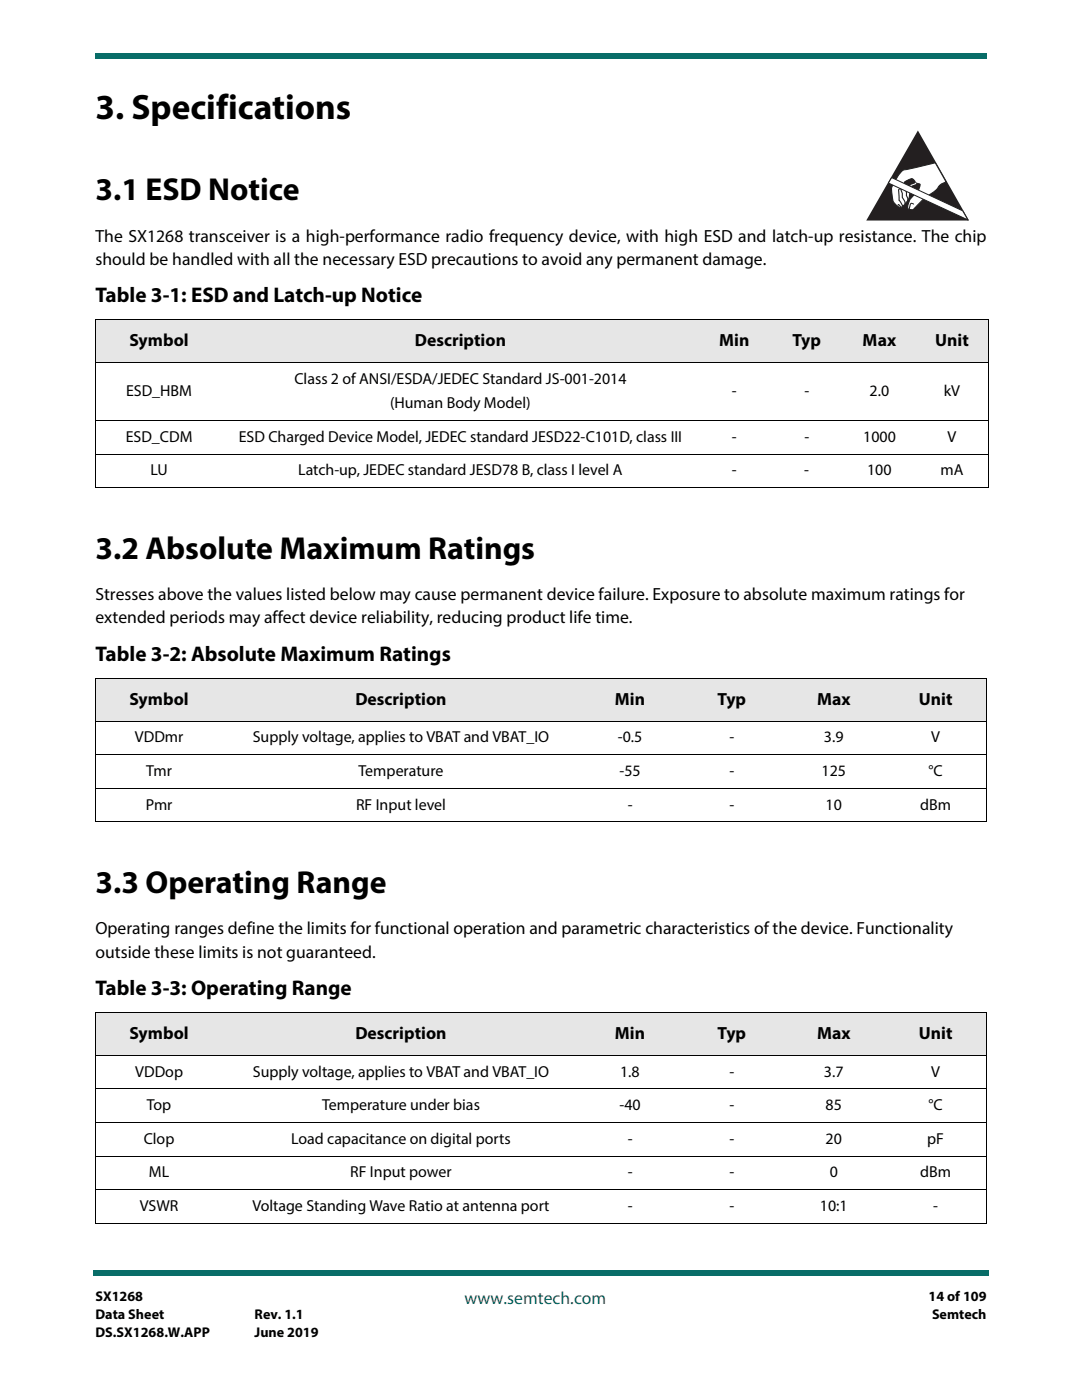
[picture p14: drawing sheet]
<svg xmlns="http://www.w3.org/2000/svg" width="216mm" height="279mm" viewBox="0 0 216 279" stroke-linecap="round" stroke-linejoin="round" font-family="sans-serif">
<defs><g id="words">
<text font-size="7" x="19" y="23.7">3. Specifications</text>
<g font-size="6.3">
<text x="19" y="39.9">3.1 ESD Notice</text>
<text x="19" y="111.5">3.2 Absolute Maximum Ratings</text>
<text x="19" y="178.2">3.3 Operating Range</text>
</g>
<g font-size="4.2">
<text x="19" y="60.3">Table 3-1: ESD and Latch-up Notice</text>
<text x="19" y="131.9">Table 3-2: Absolute Maximum Ratings</text>
<text x="19" y="198.6">Table 3-3: Operating Range</text>
</g>
<g font-size="3.5">
<text x="19" y="48.2">The SX1268 transceiver is a high-performance radio frequency device, with high ESD and latch-up resistance. The chip</text>
<text x="19" y="52.8">should be handled with all the necessary ESD precautions to avoid any permanent damage.</text>
<text x="25.8" y="69">Symbol</text>
<text x="82.8" y="69">Description</text>
<text x="143.5" y="69">Min</text>
<text x="158.1" y="69">Typ</text>
<text x="172.1" y="69">Max</text>
<text x="186.6" y="69">Unit</text>
<text x="19" y="119.8">Stresses above the values listed below may cause permanent device failure. Exposure to absolute maximum ratings for</text>
<text x="19" y="124.4">extended periods may affect device reliability, reducing product life time.</text>
<text x="25.8" y="140.6">Symbol</text>
<text x="70.9" y="140.6">Description</text>
<text x="122.7" y="140.6">Min</text>
<text x="143.2" y="140.6">Typ</text>
<text x="163" y="140.6">Max</text>
<text x="183.3" y="140.6">Unit</text>
<text x="19" y="186.5">Operating ranges define the limits for functional operation and parametric characteristics of the device. Functionality</text>
<text x="19" y="191.1">outside these limits is not guaranteed.</text>
<text x="25.8" y="207.3">Symbol</text>
<text x="70.9" y="207.3">Description</text>
<text x="122.7" y="207.3">Min</text>
<text x="143.2" y="207.3">Typ</text>
<text x="163" y="207.3">Max</text>
<text x="183.3" y="207.3">Unit</text>
</g>
<text font-size="3.5" fill="#086d68" x="92.7" y="260.2">www.semtech.com</text>
<g font-size="3.2">
<text x="58.7" y="76.6">Class 2 of ANSI/ESDA/JEDEC Standard JS-001-2014</text>
<text x="25.2" y="79">ESD_HBM</text>
<text x="77.8" y="81.5">(Human Body Model)</text>
<text x="146" y="79">-</text>
<text x="160.5" y="79">-</text>
<text x="173.5" y="79">2.0</text>
<text x="188.3" y="79">kV</text>
<text x="25.1" y="88.2">ESD_CDM</text>
<text x="47.6" y="88.2">ESD Charged Device Model, JEDEC standard JESD22-C101D, class III</text>
<text x="146.1" y="88.2">-</text>
<text x="160.5" y="88.2">-</text>
<text x="172.2" y="88.2">1000</text>
<text x="189.1" y="88.2">V</text>
<text x="30" y="94.9">LU</text>
<text x="59.5" y="94.9">Latch-up, JEDEC standard JESD78 B, class I level A</text>
<text x="146" y="94.9">-</text>
<text x="160.5" y="94.9">-</text>
<text x="173" y="94.9">100</text>
<text x="187.7" y="94.9">mA</text>
<text x="26.9" y="148.2">VDDmr</text>
<text x="50.4" y="148.2">Supply voltage, applies to VBAT and VBAT_IO</text>
<text x="123.3" y="148.2">-0.5</text>
<text x="145.6" y="148.2">-</text>
<text x="164.4" y="148.2">3.9</text>
<text x="185.8" y="148.2">V</text>
<text x="29.2" y="154.9">Tmr</text>
<text x="71.6" y="154.9">Temperature</text>
<text x="123.6" y="154.9">-55</text>
<text x="145.6" y="154.9">-</text>
<text x="163.9" y="154.9">125</text>
<text x="185.3" y="154.9">°C</text>
<text x="29.1" y="161.6">Pmr</text>
<text x="71.1" y="161.6">RF Input level</text>
<text x="125.3" y="161.6">-</text>
<text x="145.6" y="161.6">-</text>
<text x="164.7" y="161.6">10</text>
<text x="183.6" y="161.6">dBm</text>
<text x="27" y="214.8">VDDop</text>
<text x="50.4" y="214.8">Supply voltage, applies to VBAT and VBAT_IO</text>
<text x="123.8" y="214.8">1.8</text>
<text x="145.6" y="214.8">-</text>
<text x="164.4" y="214.8">3.7</text>
<text x="185.8" y="214.8">V</text>
<text x="29.3" y="221.6">Top</text>
<text x="64.3" y="221.6">Temperature under bias</text>
<text x="123.6" y="221.6">-40</text>
<text x="145.6" y="221.6">-</text>
<text x="164.7" y="221.6">85</text>
<text x="185.3" y="221.6">°C</text>
<text x="28.7" y="228.2">Clop</text>
<text x="58.1" y="228.2">Load capacitance on digital ports</text>
<text x="125.2" y="228.2">-</text>
<text x="145.6" y="228.2">-</text>
<text x="164.7" y="228.2">20</text>
<text x="185" y="228.2">pF</text>
<text x="29.7" y="234.9">ML</text>
<text x="69.9" y="234.9">RF Input power</text>
<text x="125.3" y="234.9">-</text>
<text x="145.6" y="234.9">-</text>
<text x="165.6" y="234.9">0</text>
<text x="183.6" y="234.9">dBm</text>
<text x="27.9" y="241.7">VSWR</text>
<text x="50.4" y="241.7">Voltage Standing Wave Ratio at antenna port</text>
<text x="125.3" y="241.7">-</text>
<text x="145.6" y="241.7">-</text>
<text x="163.6" y="241.7">10:1</text>
<text x="186.2" y="241.7">-</text>
</g>
<g font-size="2.8">
<text x="19" y="259.7">SX1268</text>
<text x="19" y="263.2">Data Sheet</text>
<text x="50.8" y="263.2">Rev. 1.1</text>
<text x="185.3" y="259.7">14 of 109</text>
<text x="186" y="263.2">Semtech</text>
<text x="19" y="266.7">DS.SX1268.W.APP</text>
<text x="50.8" y="266.7">June 2019</text>
</g>
</g></defs>
<g fill="#086d68">
<path d="M18.5 253.5h.5v1h-.5z"/>
<path d="M19 253.5h178.4v1h-178.4z"/>
</g>
<path d="M19 6.4h177.8v9.5h-177.8z" fill="#fff"/>
<g fill="#086d68">
<path d="M19 10.6v1z"/>
<path d="M19 10.6h177.8v1h-177.8z"/>
</g>
<g fill="#e6e6e6">
<path d="M19 63.9h25.4v8.4h-25.4z"/>
<path d="M44.4 63.9h94.9v8.4h-94.9z"/>
<path d="M139.3 63.9h14.5v8.4h-14.5z"/>
<path d="M153.8 63.9h14.4v8.4h-14.4z"/>
<path d="M168.2 63.9h14.5v8.4h-14.5z"/>
<path d="M182.7 63.9h14.5v8.4h-14.5z"/>
<path d="M19 135.5h25.4v8.4h-25.4z"/>
<path d="M44.4 135.5h71.2v8.4h-71.2z"/>
<path d="M115.6 135.5h20.3v8.4h-20.3z"/>
<path d="M135.9 135.5h20.3v8.4h-20.3z"/>
<path d="M156.2 135.5h20.3v8.4h-20.3z"/>
<path d="M176.5 135.5h20.3v8.4h-20.3z"/>
<path d="M19 202.1h25.4v8.5h-25.4z"/>
<path d="M44.4 202.1h71.2v8.5h-71.2z"/>
<path d="M115.6 202.1h20.3v8.5h-20.3z"/>
<path d="M135.9 202.1h20.3v8.5h-20.3z"/>
<path d="M156.2 202.1h20.3v8.5h-20.3z"/>
<path d="M176.5 202.1h20.3v8.5h-20.3z"/>
</g>
<g fill="none" stroke="#000" stroke-width=".2">
<path d="M19 63.9h178.3M19 72.3h178.3M19 63.9v33.4M197.2 63.9v33.4M19 84h178.3M19 90.7h178.3M19 97.4h178.3M19 135.5h177.9M19 135.6v28.4M196.8 135.6v28.4M19 143.9h177.9M19 150.6h177.9"/>
<path d="M19 157.3h177.9M19 164h177.9M19 202.1h177.9M19 210.6h177.9M19 217.3h177.9M19 202.2v41.8M196.8 202.2v41.8M19 224h177.9M19 230.7h177.9M19 237.4h177.9M19 244.1h177.9"/>
</g>
<path d="M172.8 26h20.6v18h-20.6z" fill="#fff"/>
<path d="M183.2 26l10.2 18h-20.6z" fill="#231f20"/>
<path d="M180.1 34.1l6.5-1.6 2.2 3.8-.1 .1a2.7 2.7 0 0 0-1.8 1.4 18.8 18.8 0 0 0-4.2 3.6l-.6 .5a.79 .79 0 0 1-1-.6l.5-1.5 1.8-2.1a.71 .71 0 0 0 0-1l-.9-.3-.8 .9-.1 .5a3.5 3.5 0 0 1-1.2 3.1l-.2 .1a.85 .85 0 0 1-1.5-.2l-.1-.2a4.6 4.6 0 0 1-.7-3.1l1.2-2.3z" fill="#fff"/>
<path d="M180.1 34.1l6.5-1.6 2.2 3.8-.1 .1a2.7 2.7 0 0 0-1.8 1.4 18.8 18.8 0 0 0-4.2 3.6l-.6 .5a.79 .79 0 0 1-1-.6l.5-1.5 1.8-2.1a.71 .71 0 0 0 0-1l-.9-.3-.8 .9-.1 .5a3.5 3.5 0 0 1-1.2 3.1l-.2 .1a.85 .85 0 0 1-1.5-.2l-.2-.2a4.6 4.6 0 0 1-.6-3.1l1.2-2.3zM181.9 35.8l-1 .8-.3 .4-.8 .8 .2 .8a2.23 2.23 0 0 0 .6 1.8v.4M182 35.7l-.7 .2a2.28 2.28 0 0 0-1.3 1.2l-.7 .8 .1 1.3a1.13 1.13 0 0 0 .4 1.3l.3 .6M182.3 35.9l-1.6 1.9 .2 .6v.7a1 1 0 0 1 .1 1.1M179.2 40.9l.1-.1 .4 .6M182.3 40.7l-.4-.1h-.2l-.2 .6a.46 .46 0 0 0 0 .6 .46 .46 0 0 0 .6 .1l.6-.5" fill="none" stroke="#231f20" stroke-width=".21"/>
<path d="M180.7 36.1l1.3-.5a.72 .72 0 0 1 .7 .5 .72 .72 0 0 1-.4 .8l-.4 .4-.1 .6-.1-.3h-.5l-.6 .1-.2-.2-.7 .4v-.2l-.3 .1 .7-.7z" fill="#231f20"/>
<path d="M182.8 36.5l-.2 .2-.8 .3-.4 .7" fill="none" stroke="#fff" stroke-width=".21"/>
<path d="M177.9 35.4l14.2 6.7 1.1 1.8-15.9-7.4z" fill="#fff"/>
<path d="M177.9 35.4l14.2 6.7 1 1.8-15.8-7.4z" fill="none" stroke="#231f20" stroke-width=".21"/>
<use href="#words"/>
</svg>
